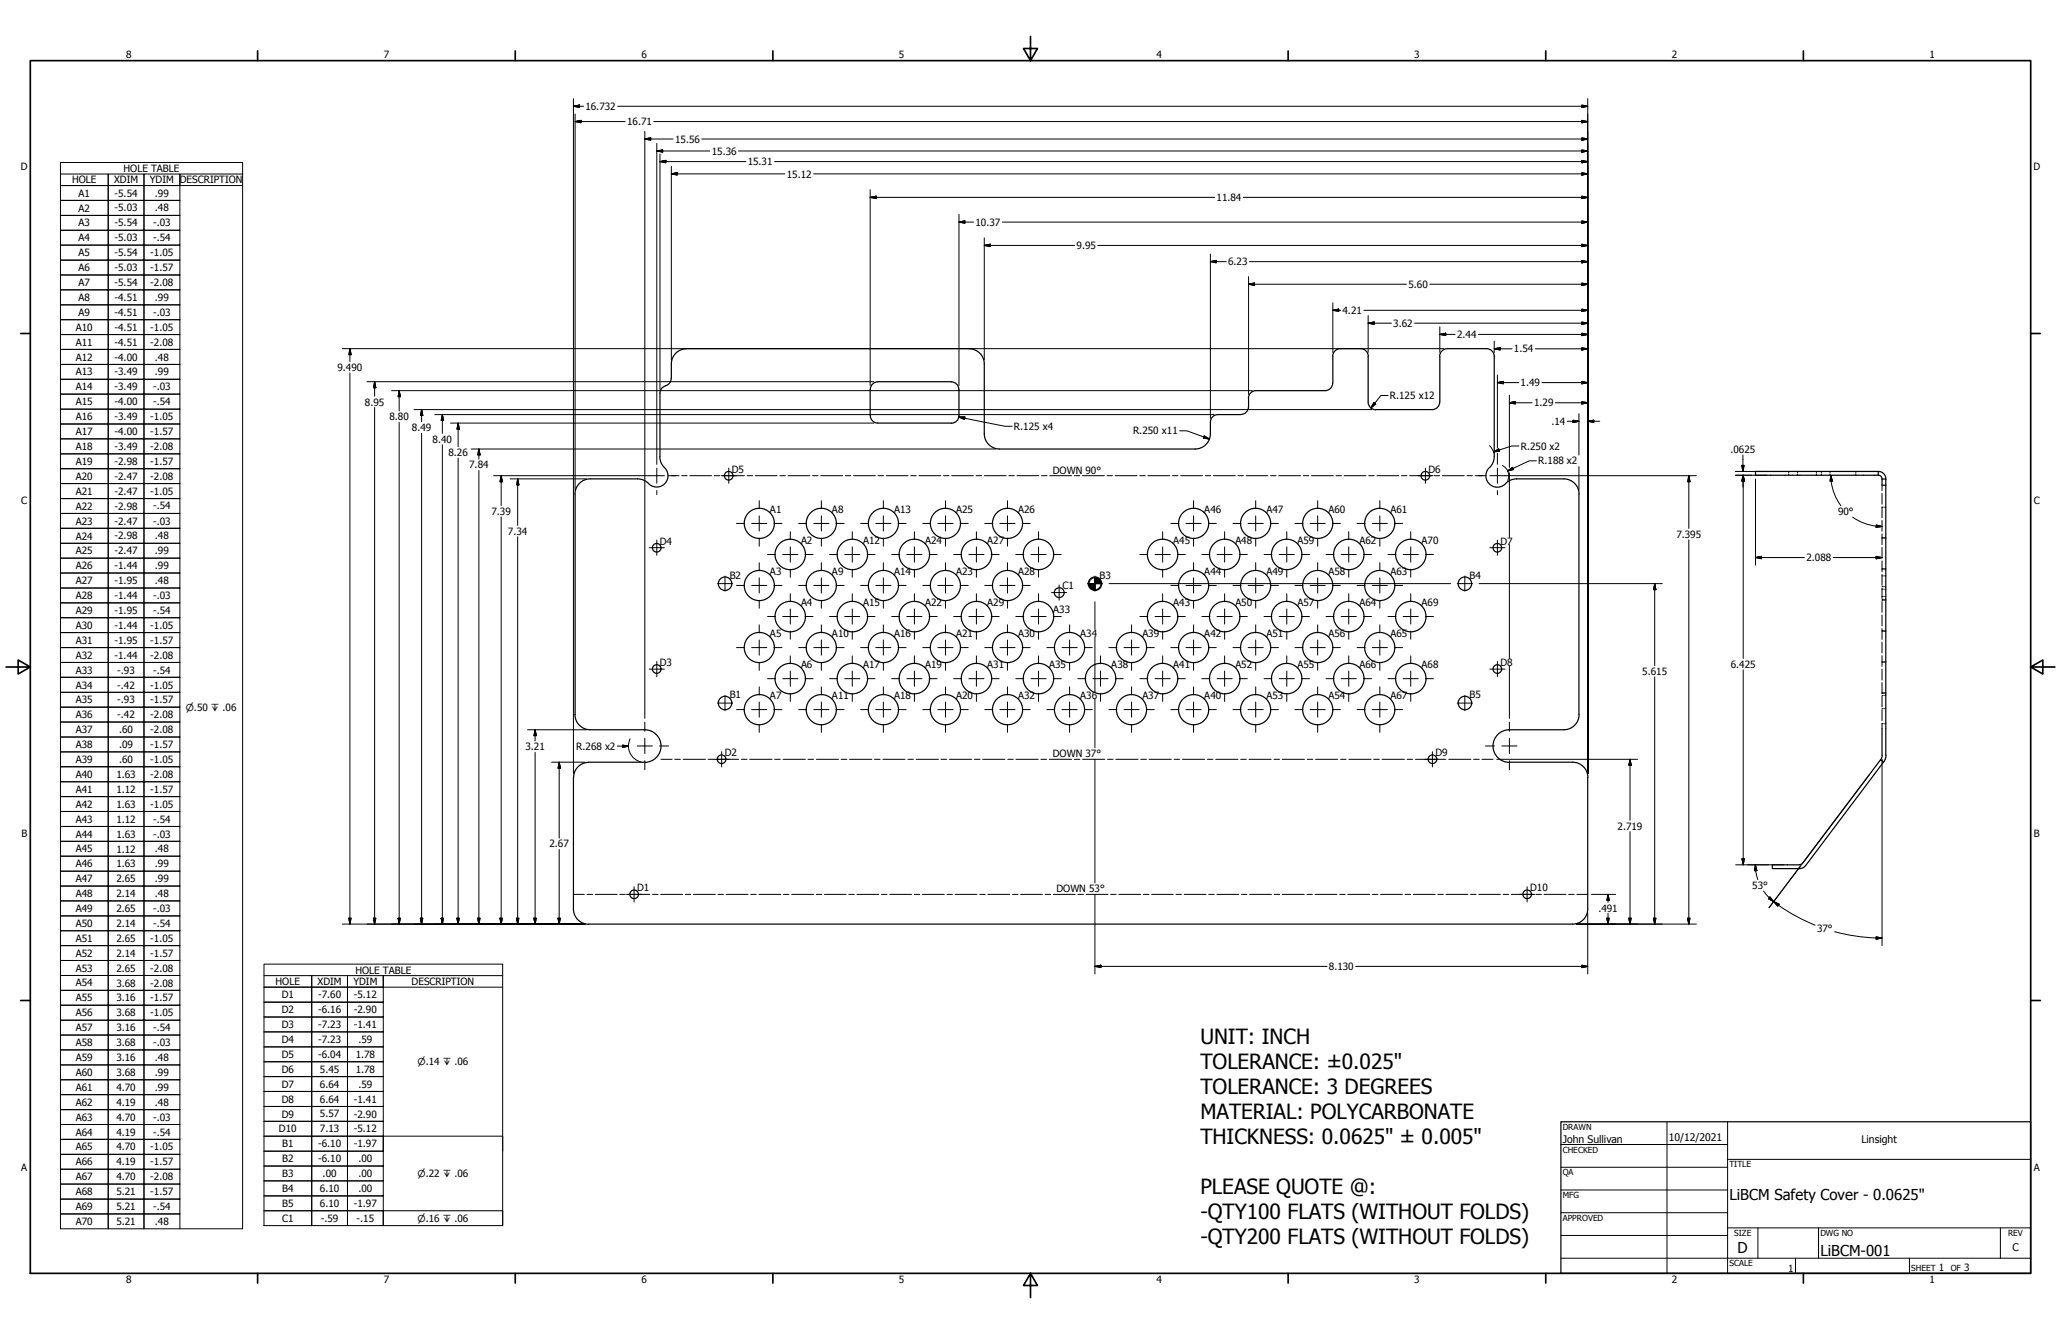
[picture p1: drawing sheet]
<svg xmlns="http://www.w3.org/2000/svg" width="864mm" height="559mm" viewBox="0 0 864 559" stroke-linecap="round" stroke-linejoin="round" font-family="sans-serif">
<defs><g id="words">
<g font-size="8.8">
<text x="503" y="437.5">UNIT: INCH</text>
<text x="503" y="447.9">TOLERANCE: ±0.025&quot;</text>
<text x="503" y="458.4">TOLERANCE: 3 DEGREES</text>
<text x="503" y="468.8">MATERIAL: POLYCARBONATE</text>
<text x="503" y="479.3">THICKNESS: 0.0625&quot; ± 0.005&quot;</text>
<text x="503" y="500.2">PLEASE QUOTE @:</text>
<text x="503" y="510.7">-QTY100 FLATS (WITHOUT FOLDS)</text>
<text x="503" y="521.1">-QTY200 FLATS (WITHOUT FOLDS)</text>
</g>
<g font-size="6.3">
<text x="724.7" y="502.9">LiBCM Safety Cover - 0.0625&quot;</text>
<text x="728.1" y="524.9">D</text>
<text x="762.8" y="526.2">LiBCM-001</text>
</g>
<g font-size="4.4">
<text x="654.8" y="478.6">John Sullivan</text>
<text x="699.3" y="478">10/12/2021</text>
<text x="780" y="479">Linsight</text>
<text x="843.2" y="524.2">C</text>
</g>
<g font-size="4.2">
<text x="52.8" y="24.4">8</text>
<text x="160.8" y="24.4">7</text>
<text x="268.7" y="24.4">6</text>
<text x="376.7" y="24.4">5</text>
<text x="484.6" y="24.4">4</text>
<text x="592.6" y="24.4">3</text>
<text x="700.5" y="24.4">2</text>
<text x="808.5" y="24.4">1</text>
<text x="245.3" y="46">16.732</text>
<text x="262.8" y="52.5">16.71</text>
<text x="282.9" y="59.8">15.56</text>
<text x="298.3" y="64.8">15.36</text>
<text x="8.8" y="71.4">D</text>
<text x="313.3" y="69.2">15.31</text>
<text x="852" y="71.4">D</text>
<text x="30.2" y="76.8">HOLE</text>
<text x="47.8" y="76.8">XDIM</text>
<text x="51.8" y="72">HOLE TABLE</text>
<text x="62.8" y="76.8">YDIM</text>
<text x="75.4" y="76.8">DESCRIPTION</text>
<text x="329.7" y="74.4">15.12</text>
<text x="33" y="82.4">A1</text>
<text x="48" y="82.4">-5.54</text>
<text x="64.9" y="82.4">.99</text>
<text x="33" y="88.6">A2</text>
<text x="48" y="88.6">-5.03</text>
<text x="64.9" y="88.6">.48</text>
<text x="509.8" y="84.2">11.84</text>
<text x="33" y="94.9">A3</text>
<text x="48" y="94.8">-5.54</text>
<text x="64.1" y="94.9">-.03</text>
<text x="408.7" y="94.6">10.37</text>
<text x="33" y="101.1">A4</text>
<text x="48" y="101.1">-5.03</text>
<text x="64.1" y="101.1">-.54</text>
<text x="33" y="107.3">A5</text>
<text x="48" y="107.3">-5.54</text>
<text x="63" y="107.3">-1.05</text>
<text x="451" y="104.3">9.95</text>
<text x="33" y="113.6">A6</text>
<text x="48" y="113.6">-5.03</text>
<text x="63" y="113.5">-1.57</text>
<text x="514.6" y="111.1">6.23</text>
<text x="33" y="119.8">A7</text>
<text x="48" y="119.8">-5.54</text>
<text x="63" y="119.8">-2.08</text>
<text x="590.2" y="120.6">5.60</text>
<text x="33" y="126">A8</text>
<text x="48" y="126">-4.51</text>
<text x="64.9" y="126">.99</text>
<text x="562.5" y="131.5">4.21</text>
<text x="33" y="132.3">A9</text>
<text x="48" y="132.3">-4.51</text>
<text x="64.1" y="132.3">-.03</text>
<text x="583.8" y="136.9">3.62</text>
<text x="31.8" y="138.6">A10</text>
<text x="48" y="138.6">-4.51</text>
<text x="63" y="138.6">-1.05</text>
<text x="610.6" y="141.7">2.44</text>
<text x="31.8" y="144.8">A11</text>
<text x="48" y="144.8">-4.51</text>
<text x="63" y="144.8">-2.08</text>
<text x="634.4" y="147.6">1.54</text>
<text x="31.8" y="151.1">A12</text>
<text x="48" y="151.1">-4.00</text>
<text x="64.9" y="151.1">.48</text>
<text x="141.4" y="155.3">9.490</text>
<text x="31.8" y="157.3">A13</text>
<text x="48" y="157.3">-3.49</text>
<text x="64.9" y="157.3">.99</text>
<text x="637.2" y="161.8">1.49</text>
<text x="31.8" y="163.5">A14</text>
<text x="48" y="163.5">-3.49</text>
<text x="64.1" y="163.5">-.03</text>
<text x="582.4" y="167.2">R.125 x12</text>
<text x="31.8" y="169.7">A15</text>
<text x="48" y="169.8">-4.00</text>
<text x="64.1" y="169.7">-.54</text>
<text x="152.9" y="169.9">8.95</text>
<text x="642.8" y="170.2">1.29</text>
<text x="31.8" y="176">A16</text>
<text x="48" y="176">-3.49</text>
<text x="63" y="176">-1.05</text>
<text x="163.2" y="176.1">8.80</text>
<text x="650" y="178.1">.14</text>
<text x="31.8" y="182.2">A17</text>
<text x="48" y="182.2">-4.00</text>
<text x="63" y="182.2">-1.57</text>
<text x="172.6" y="180.6">8.49</text>
<text x="181.3" y="185.5">8.40</text>
<text x="424.9" y="180.1">R.125 x4</text>
<text x="474.8" y="182">R.250 x11</text>
<text x="31.8" y="188.5">A18</text>
<text x="48" y="188.5">-3.49</text>
<text x="63" y="188.5">-2.08</text>
<text x="187.9" y="191">8.26</text>
<text x="637.3" y="188.3">R.250 x2</text>
<text x="725.1" y="189.7">.0625</text>
<text x="31.8" y="194.8">A19</text>
<text x="48" y="194.8">-2.98</text>
<text x="63" y="194.7">-1.57</text>
<text x="196.6" y="196.2">7.84</text>
<text x="306.6" y="197.9">D5</text>
<text x="598.6" y="197.9">D6</text>
<text x="644.6" y="194.6">R.188 x2</text>
<text x="31.8" y="201">A20</text>
<text x="48" y="201">-2.47</text>
<text x="63" y="201">-2.08</text>
<text x="441.2" y="198.4">DOWN 90°</text>
<text x="31.8" y="207.3">A21</text>
<text x="48" y="207.3">-2.47</text>
<text x="63" y="207.2">-1.05</text>
<text x="8.9" y="211.1">C</text>
<text x="31.8" y="213.5">A22</text>
<text x="48" y="213.5">-2.98</text>
<text x="64.1" y="213.4">-.54</text>
<text x="205.9" y="215.7">7.39</text>
<text x="322.6" y="214.8">A1</text>
<text x="348.6" y="214.7">A8</text>
<text x="374.6" y="214.7">A13</text>
<text x="400.6" y="214.7">A25</text>
<text x="426.7" y="214.7">A26</text>
<text x="504.6" y="214.7">A46</text>
<text x="530.7" y="214.8">A47</text>
<text x="556.6" y="214.7">A60</text>
<text x="582.6" y="214.7">A61</text>
<text x="770.2" y="215.8">90°</text>
<text x="852.2" y="211.1">C</text>
<text x="31.8" y="219.7">A23</text>
<text x="48" y="219.8">-2.47</text>
<text x="64.1" y="219.7">-.03</text>
<text x="31.8" y="226">A24</text>
<text x="48" y="225.9">-2.98</text>
<text x="64.9" y="225.9">.48</text>
<text x="212.9" y="224">7.34</text>
<text x="335.7" y="227.8">A2</text>
<text x="361.6" y="227.8">A12</text>
<text x="387.7" y="227.8">A24</text>
<text x="413.6" y="227.8">A27</text>
<text x="491.6" y="227.7">A45</text>
<text x="517.7" y="227.7">A48</text>
<text x="543.6" y="227.7">A59</text>
<text x="569.7" y="227.7">A62</text>
<text x="595.6" y="227.7">A70</text>
<text x="702.4" y="225.2">7.395</text>
<text x="31.8" y="232.2">A25</text>
<text x="48" y="232.2">-2.47</text>
<text x="64.9" y="232.2">.99</text>
<text x="276.5" y="228.2">D4</text>
<text x="628.7" y="228.2">D7</text>
<text x="31.8" y="238.4">A26</text>
<text x="48" y="238.4">-1.44</text>
<text x="64.9" y="238.4">.99</text>
<text x="756.9" y="235.1">2.088</text>
<text x="31.8" y="244.7">A27</text>
<text x="48" y="244.7">-1.95</text>
<text x="64.9" y="244.7">.48</text>
<text x="305.8" y="242.5">B2</text>
<text x="322.6" y="240.7">A3</text>
<text x="348.6" y="240.7">A9</text>
<text x="374.6" y="240.8">A14</text>
<text x="400.6" y="240.7">A23</text>
<text x="426.7" y="240.7">A28</text>
<text x="460.8" y="242.4">B3</text>
<text x="504.6" y="240.8">A44</text>
<text x="530.7" y="240.7">A49</text>
<text x="556.6" y="240.7">A58</text>
<text x="582.6" y="240.7">A63</text>
<text x="615.8" y="242.5">B4</text>
<text x="31.8" y="251">A28</text>
<text x="48" y="251">-1.44</text>
<text x="64.1" y="251">-.03</text>
<text x="445.3" y="246.8">C1</text>
<text x="31.8" y="257.2">A29</text>
<text x="48" y="257.2">-1.95</text>
<text x="64.1" y="257.2">-.54</text>
<text x="335.7" y="253.7">A4</text>
<text x="361.6" y="253.7">A15</text>
<text x="387.7" y="253.7">A22</text>
<text x="413.6" y="253.7">A29</text>
<text x="441.3" y="256.7">A33</text>
<text x="491.6" y="253.7">A43</text>
<text x="517.7" y="253.7">A50</text>
<text x="543.6" y="253.7">A57</text>
<text x="569.7" y="253.7">A64</text>
<text x="595.6" y="253.7">A69</text>
<text x="31.8" y="263.4">A30</text>
<text x="48" y="263.4">-1.44</text>
<text x="63" y="263.4">-1.05</text>
<text x="31.8" y="269.7">A31</text>
<text x="48" y="269.7">-1.95</text>
<text x="63" y="269.6">-1.57</text>
<text x="322.6" y="266.7">A5</text>
<text x="348.6" y="266.7">A10</text>
<text x="374.6" y="266.7">A16</text>
<text x="400.6" y="266.8">A21</text>
<text x="426.7" y="266.7">A30</text>
<text x="452.6" y="266.7">A34</text>
<text x="478.7" y="266.7">A39</text>
<text x="504.6" y="266.8">A42</text>
<text x="530.7" y="266.7">A51</text>
<text x="556.6" y="266.7">A56</text>
<text x="582.6" y="266.7">A65</text>
<text x="31.8" y="275.9">A32</text>
<text x="48" y="275.9">-1.44</text>
<text x="63" y="275.9">-2.08</text>
<text x="276.5" y="279">D3</text>
<text x="335.7" y="279.7">A6</text>
<text x="361.6" y="279.8">A17</text>
<text x="387.7" y="279.7">A19</text>
<text x="413.6" y="279.7">A31</text>
<text x="439.6" y="279.7">A35</text>
<text x="465.6" y="279.7">A38</text>
<text x="491.6" y="279.8">A41</text>
<text x="517.7" y="279.7">A52</text>
<text x="543.6" y="279.7">A55</text>
<text x="569.7" y="279.7">A66</text>
<text x="595.6" y="279.7">A68</text>
<text x="628.7" y="279">D8</text>
<text x="725.2" y="279.8">6.425</text>
<text x="31.8" y="282.1">A33</text>
<text x="49.1" y="282.1">-.93</text>
<text x="64.1" y="282.1">-.54</text>
<text x="688.1" y="282.7">5.615</text>
<text x="31.8" y="288.4">A34</text>
<text x="49.1" y="288.4">-.42</text>
<text x="63" y="288.4">-1.05</text>
<text x="305.8" y="292.5">B1</text>
<text x="322.6" y="292.8">A7</text>
<text x="348.6" y="292.8">A11</text>
<text x="374.6" y="292.7">A18</text>
<text x="400.6" y="292.7">A20</text>
<text x="426.7" y="292.7">A32</text>
<text x="452.6" y="292.7">A36</text>
<text x="478.7" y="292.7">A37</text>
<text x="504.6" y="292.7">A40</text>
<text x="530.7" y="292.7">A53</text>
<text x="556.6" y="292.7">A54</text>
<text x="582.6" y="292.7">A67</text>
<text x="615.8" y="292.5">B5</text>
<text x="31.8" y="294.6">A35</text>
<text x="49.1" y="294.6">-.93</text>
<text x="63" y="294.6">-1.57</text>
<text x="31.8" y="300.9">A36</text>
<text x="49.1" y="300.9">-.42</text>
<text x="63" y="300.9">-2.08</text>
<text x="31.8" y="307.1">A37</text>
<text x="49.9" y="307.1">.60</text>
<text x="63" y="307.1">-2.08</text>
<text x="31.8" y="313.4">A38</text>
<text x="49.9" y="313.4">.09</text>
<text x="63" y="313.3">-1.57</text>
<text x="220.2" y="314.3">3.21</text>
<text x="241.5" y="314.1">R.268 x2</text>
<text x="303.7" y="316.8">D2</text>
<text x="441.2" y="317.2">DOWN 37°</text>
<text x="601.5" y="316.7">D9</text>
<text x="31.8" y="319.6">A39</text>
<text x="49.9" y="319.6">.60</text>
<text x="63" y="319.6">-1.05</text>
<text x="31.8" y="325.8">A40</text>
<text x="48.8" y="325.9">1.63</text>
<text x="63" y="325.9">-2.08</text>
<text x="31.8" y="332.1">A41</text>
<text x="48.8" y="332.1">1.12</text>
<text x="63" y="332">-1.57</text>
<text x="31.8" y="338.4">A42</text>
<text x="48.8" y="338.3">1.63</text>
<text x="63" y="338.3">-1.05</text>
<text x="31.8" y="344.6">A43</text>
<text x="48.8" y="344.6">1.12</text>
<text x="64.1" y="344.6">-.54</text>
<text x="677.8" y="347.5">2.719</text>
<text x="9" y="350.8">B</text>
<text x="31.8" y="350.8">A44</text>
<text x="48.8" y="350.8">1.63</text>
<text x="64.1" y="350.8">-.03</text>
<text x="852.2" y="350.8">B</text>
<text x="31.8" y="357.1">A45</text>
<text x="48.8" y="357.1">1.12</text>
<text x="64.9" y="357.1">.48</text>
<text x="230.3" y="355">2.67</text>
<text x="31.8" y="363.3">A46</text>
<text x="48.8" y="363.3">1.63</text>
<text x="64.9" y="363.3">.99</text>
<text x="31.8" y="369.6">A47</text>
<text x="48.8" y="369.6">2.65</text>
<text x="64.9" y="369.6">.99</text>
<text x="31.8" y="375.8">A48</text>
<text x="48.8" y="375.9">2.14</text>
<text x="64.9" y="375.8">.48</text>
<text x="267" y="373.4">D1</text>
<text x="442.7" y="373.8">DOWN 53°</text>
<text x="641.2" y="373.3">D10</text>
<text x="734.3" y="372.4">53°</text>
<text x="31.8" y="382">A49</text>
<text x="48.8" y="382">2.65</text>
<text x="64.1" y="382">-.03</text>
<text x="669.7" y="381.8">.491</text>
<text x="31.8" y="388.3">A50</text>
<text x="48.8" y="388.3">2.14</text>
<text x="64.1" y="388.2">-.54</text>
<text x="31.8" y="394.5">A51</text>
<text x="48.8" y="394.5">2.65</text>
<text x="63" y="394.5">-1.05</text>
<text x="761.4" y="390.6">37°</text>
<text x="31.8" y="400.7">A52</text>
<text x="48.8" y="400.8">2.14</text>
<text x="63" y="400.7">-1.57</text>
<text x="31.8" y="407">A53</text>
<text x="48.8" y="407">2.65</text>
<text x="63" y="407">-2.08</text>
<text x="148.9" y="407.8">HOLE TABLE</text>
<text x="556.8" y="406.3">8.130</text>
<text x="31.8" y="413.2">A54</text>
<text x="48.8" y="413.3">3.68</text>
<text x="63" y="413.3">-2.08</text>
<text x="115.5" y="412.6">HOLE</text>
<text x="133.1" y="412.6">XDIM</text>
<text x="148.1" y="412.6">YDIM</text>
<text x="172.5" y="412.6">DESCRIPTION</text>
<text x="31.8" y="419.5">A55</text>
<text x="48.8" y="419.5">3.16</text>
<text x="63" y="419.5">-1.57</text>
<text x="118" y="418.1">D1</text>
<text x="133.3" y="418.1">-7.60</text>
<text x="148.3" y="418.1">-5.12</text>
<text x="31.8" y="425.8">A56</text>
<text x="48.8" y="425.8">3.68</text>
<text x="63" y="425.8">-1.05</text>
<text x="118" y="424.4">D2</text>
<text x="133.3" y="424.4">-6.16</text>
<text x="148.3" y="424.4">-2.90</text>
<text x="31.8" y="431.9">A57</text>
<text x="48.8" y="432">3.16</text>
<text x="64.1" y="431.9">-.54</text>
<text x="118" y="430.7">D3</text>
<text x="133.3" y="430.7">-7.23</text>
<text x="148.3" y="430.7">-1.41</text>
<text x="118" y="436.9">D4</text>
<text x="133.3" y="436.9">-7.23</text>
<text x="150.2" y="436.9">.59</text>
<text x="31.8" y="438.2">A58</text>
<text x="48.8" y="438.2">3.68</text>
<text x="64.1" y="438.2">-.03</text>
<text x="118" y="443.1">D5</text>
<text x="133.3" y="443.2">-6.04</text>
<text x="149" y="443.2">1.78</text>
<text x="31.8" y="444.5">A59</text>
<text x="48.8" y="444.5">3.16</text>
<text x="64.9" y="444.5">.48</text>
<text x="118" y="449.4">D6</text>
<text x="134" y="449.3">5.45</text>
<text x="149" y="449.4">1.78</text>
<text x="31.8" y="450.7">A60</text>
<text x="48.8" y="450.7">3.68</text>
<text x="64.9" y="450.7">.99</text>
<text x="118" y="455.6">D7</text>
<text x="134" y="455.6">6.64</text>
<text x="150.2" y="455.6">.59</text>
<text x="31.8" y="456.9">A61</text>
<text x="48.8" y="456.9">4.70</text>
<text x="64.9" y="456.9">.99</text>
<text x="118" y="461.9">D8</text>
<text x="134" y="461.9">6.64</text>
<text x="148.3" y="461.9">-1.41</text>
<text x="31.8" y="463.2">A62</text>
<text x="48.8" y="463.2">4.19</text>
<text x="64.9" y="463.2">.48</text>
<text x="31.8" y="469.5">A63</text>
<text x="48.8" y="469.5">4.70</text>
<text x="64.1" y="469.5">-.03</text>
<text x="118" y="468.1">D9</text>
<text x="134" y="468.1">5.57</text>
<text x="148.3" y="468.1">-2.90</text>
<text x="31.8" y="475.7">A64</text>
<text x="48.8" y="475.7">4.19</text>
<text x="64.1" y="475.7">-.54</text>
<text x="116.9" y="474.3">D10</text>
<text x="134" y="474.3">7.13</text>
<text x="148.3" y="474.3">-5.12</text>
<text x="31.8" y="481.9">A65</text>
<text x="48.8" y="481.9">4.70</text>
<text x="63" y="481.9">-1.05</text>
<text x="118.2" y="480.6">B1</text>
<text x="133.3" y="480.6">-6.10</text>
<text x="148.3" y="480.6">-1.97</text>
<text x="8.9" y="490.5">A</text>
<text x="31.8" y="488.2">A66</text>
<text x="48.8" y="488.2">4.19</text>
<text x="63" y="488.1">-1.57</text>
<text x="118.2" y="486.9">B2</text>
<text x="133.3" y="486.9">-6.10</text>
<text x="150.2" y="486.9">.00</text>
<text x="852.2" y="490.5">A</text>
<text x="31.8" y="494.4">A67</text>
<text x="48.8" y="494.4">4.70</text>
<text x="63" y="494.4">-2.08</text>
<text x="118.2" y="493.1">B3</text>
<text x="135.2" y="493.1">.00</text>
<text x="150.2" y="493.1">.00</text>
<text x="31.8" y="500.6">A68</text>
<text x="48.8" y="500.6">5.21</text>
<text x="63" y="500.6">-1.57</text>
<text x="118.2" y="499.4">B4</text>
<text x="134" y="499.3">6.10</text>
<text x="150.2" y="499.3">.00</text>
<text x="31.8" y="506.9">A69</text>
<text x="48.8" y="506.9">5.21</text>
<text x="64.1" y="506.9">-.54</text>
<text x="118.2" y="505.5">B5</text>
<text x="134" y="505.6">6.10</text>
<text x="148.3" y="505.6">-1.97</text>
<text x="31.8" y="513.1">A70</text>
<text x="48.8" y="513.1">5.21</text>
<text x="64.9" y="513.1">.48</text>
<text x="118.2" y="511.8">C1</text>
<text x="134.4" y="511.8">-.59</text>
<text x="149.4" y="511.8">-.15</text>
<text x="749.3" y="532.6">1</text>
<text x="812.4" y="532.6">1</text>
<text x="823" y="532.6">3</text>
<text x="52.8" y="537.5">8</text>
<text x="160.8" y="537.5">7</text>
<text x="268.7" y="537.5">6</text>
<text x="376.7" y="537.5">5</text>
<text x="484.6" y="537.5">4</text>
<text x="592.6" y="537.5">3</text>
<text x="700.5" y="537.5">2</text>
<text x="808.5" y="537.5">1</text>
</g>
<g font-size="4">
<text x="77.9" y="297.7">⌀.50 ↧ .06</text>
<text x="175" y="446.2">⌀.14 ↧ .06</text>
<text x="175" y="493">⌀.22 ↧ .06</text>
<text x="175" y="511.7">⌀.16 ↧ .06</text>
</g>
<g font-size="3.5">
<text x="654.8" y="473.2">DRAWN</text>
<text x="654.8" y="482.8">CHECKED</text>
<text x="724.7" y="488.9">TITLE</text>
<text x="654.8" y="492.3">QA</text>
<text x="654.8" y="501.8">MFG</text>
<text x="654.8" y="511.4">APPROVED</text>
<text x="726.7" y="517.7">SIZE</text>
<text x="762.8" y="517.7">DWG NO</text>
<text x="841.4" y="517.7">REV</text>
<text x="724.7" y="530.4">SCALE</text>
<text x="800.9" y="532.6">SHEET</text>
<text x="817.4" y="532.6">OF</text>
</g>
</g></defs>
<!-- layer: Visible (ANSI) -->
<g fill="none" stroke="#000" stroke-width=".51">
<path d="M287.6 146.1a6.3 6.3 0 0 0-6.3 6.3l-.1 6.7-.8 1.6-1.5 .9M287.7 146.1h118.4M367.8 159.9h30.9M367.8 160a3.3 3.3 0 0 0-3.2 3.1l.1 11a3.1 3.1 0 0 0 3.1 3.1h30.9M398.6 160a3.1 3.1 0 0 1 3.2 3.1M406.1 146.1a6.3 6.3 0 0 1 6.3 6.3v29.3a6.4 6.4 0 0 0 6.4 6.4h82a6.4 6.4 0 0 0 6.4-6.4v-4.9a3.1 3.1 0 0 1 3.1-3.1h9.7M561.6 146.1a3.2 3.2 0 0 0-3.2 3.2l.1 11.2a3.3 3.3 0 0 1-3.2 3.1h-28.9M561.7 146.1h8.4M570.1 146.1a3.1 3.1 0 0 1 3.2 3.1v19.2a3.1 3.1 0 0 0 3.2 3.2h23.6a3.3 3.3 0 0 0 3.2-3.2v-19.1a3.2 3.2 0 0 1 3.2-3.2M606.5 146.1h16.4M622.9 146.1a3.2 3.2 0 0 1 3.2 3.2v42l-.4 2.2-1.6 2.4M278.9 161.6l-1.1 .5-.8 .9-.5 1.7v26.6"/>
<path d="M401.8 163.1v11a3.2 3.2 0 0 1-3.2 3.2M523.1 170.5a3.1 3.1 0 0 1-3.1 3.1M523.2 166.8v3.7M526.3 163.6a3.2 3.2 0 0 0-3.2 3.2M276.5 191.3a7.9 7.9 0 0 0 2.8 5.7 4.7 4.7 0 0 1-1.3 6.1 4.7 4.7 0 0 1-6.2-.5M624.1 195.8a4.8 4.8 0 0 0 .2 7.2 4.8 4.8 0 0 0 7.1-.9l1.2-.8 2.1-.7h20.6a6.4 6.4 0 0 1 6.4 6.4l-.1 92.3M735.6 197.5h51.4v1.6h-51.4zM787 199.1a1.52 1.52 0 0 1 1.6 1.6M787 197.5a3 3 0 0 1 3.2 3.2M271.8 202.6l-1.8-1.3-2.1-.7h-20.6a6.4 6.4 0 0 0-6.4 6.4l.1 92.3M788.6 200.7v2.6h1.6M788.6 200.7h1.6"/>
<path d="M790.2 200.7v115.7M240.9 299.3a6.4 6.4 0 0 0 6.4 6.4h22.9a6.8 6.8 0 0 1 6.8 6.8 6.8 6.8 0 0 1-6.8 6.8h-23.6M661.7 299.3a6.4 6.4 0 0 1-6.4 6.4h-22.8M246.7 319.3a6.3 6.3 0 0 0-6.4 6.4M632.4 305.7a6.8 6.8 0 0 0-6.8 6.8 6.8 6.8 0 0 0 6.8 6.8M632.5 319.3h26.4M659 319.3a6.4 6.4 0 0 1 6.4 6.4M788.6 305.2v11.2M788.7 316.3l-.7 2M790.3 316.3l-.3 1.6-.7 1.3M240.3 325.6v55.2a6.4 6.4 0 0 0 6.4 6.4M665.3 325.6v55.2a6.3 6.3 0 0 1-6.3 6.3"/>
<path d="M756.6 362.6l-.7 .7-1.4 .5-11.9 .1v-1.6l11.4-.1 1.3-.6 32.7-43.3 1.2 .9-32.6 43.4M246.6 387.1h412.3"/>
<circle cx="305.3" cy="199.3" r="1.81"/>
<circle cx="597.2" cy="199.3" r="1.81"/>
<circle cx="318.2" cy="219.2" r="6.3"/>
<circle cx="344.1" cy="219.2" r="6.3"/>
<circle cx="370.2" cy="219.2" r="6.3"/>
<circle cx="396.1" cy="219.2" r="6.3"/>
<circle cx="422.2" cy="219.2" r="6.3"/>
<circle cx="500.2" cy="219.2" r="6.3"/>
<circle cx="526.1" cy="219.2" r="6.3"/>
<circle cx="552.2" cy="219.2" r="6.3"/>
<circle cx="578.1" cy="219.2" r="6.3"/>
<circle cx="275.2" cy="229.5" r="1.81"/>
<circle cx="331.1" cy="232.3" r="6.4"/>
<circle cx="357.2" cy="232.3" r="6.4"/>
<circle cx="383.1" cy="232.3" r="6.4"/>
<circle cx="409.2" cy="232.3" r="6.4"/>
<circle cx="435.1" cy="232.3" r="6.4"/>
<circle cx="487.1" cy="232.3" r="6.4"/>
<circle cx="513.2" cy="232.3" r="6.4"/>
<circle cx="539.1" cy="232.3" r="6.4"/>
<circle cx="565.2" cy="232.3" r="6.4"/>
<circle cx="591.2" cy="232.3" r="6.4"/>
<circle cx="627.4" cy="229.5" r="1.81"/>
<circle cx="303.8" cy="244.5" r="2.83"/>
<circle cx="318.2" cy="245.3" r="6.3"/>
<circle cx="331.1" cy="258.3" r="6.4"/>
<circle cx="344.1" cy="245.3" r="6.3"/>
<circle cx="357.2" cy="258.3" r="6.4"/>
<circle cx="370.2" cy="245.3" r="6.3"/>
<circle cx="383.1" cy="258.3" r="6.4"/>
<circle cx="396.1" cy="245.3" r="6.3"/>
<circle cx="409.2" cy="258.3" r="6.4"/>
<circle cx="422.2" cy="245.3" r="6.3"/>
<circle cx="435.1" cy="258.3" r="6.4"/>
<circle cx="443.8" cy="248.3" r="2.06"/>
<circle cx="458.8" cy="244.5" r="2.83"/>
<circle cx="487.1" cy="258.3" r="6.4"/>
<circle cx="500.2" cy="245.3" r="6.3"/>
<circle cx="513.2" cy="258.3" r="6.4"/>
<circle cx="526.1" cy="245.3" r="6.3"/>
<circle cx="539.1" cy="258.3" r="6.4"/>
<circle cx="552.2" cy="245.3" r="6.3"/>
<circle cx="565.2" cy="258.3" r="6.4"/>
<circle cx="578.1" cy="245.3" r="6.3"/>
<circle cx="591.2" cy="258.3" r="6.4"/>
<circle cx="613.8" cy="244.5" r="2.83"/>
<circle cx="318.2" cy="271.2" r="6.3"/>
<circle cx="344.1" cy="271.2" r="6.3"/>
<circle cx="370.2" cy="271.2" r="6.3"/>
<circle cx="396.1" cy="271.2" r="6.3"/>
<circle cx="422.2" cy="271.2" r="6.3"/>
<circle cx="448.2" cy="271.2" r="6.3"/>
<circle cx="474.1" cy="271.2" r="6.3"/>
<circle cx="500.2" cy="271.2" r="6.3"/>
<circle cx="526.1" cy="271.2" r="6.3"/>
<circle cx="552.2" cy="271.2" r="6.3"/>
<circle cx="578.1" cy="271.2" r="6.3"/>
<circle cx="275.2" cy="280.3" r="1.81"/>
<circle cx="303.8" cy="294.5" r="2.83"/>
<circle cx="318.2" cy="297.3" r="6.3"/>
<circle cx="331.1" cy="284.3" r="6.4"/>
<circle cx="344.1" cy="297.3" r="6.3"/>
<circle cx="357.2" cy="284.3" r="6.4"/>
<circle cx="370.2" cy="297.3" r="6.3"/>
<circle cx="383.1" cy="284.3" r="6.4"/>
<circle cx="396.1" cy="297.3" r="6.3"/>
<circle cx="409.2" cy="284.3" r="6.4"/>
<circle cx="422.2" cy="297.3" r="6.3"/>
<circle cx="435.1" cy="284.3" r="6.4"/>
<circle cx="448.2" cy="297.3" r="6.3"/>
<circle cx="461.2" cy="284.3" r="6.4"/>
<circle cx="474.1" cy="297.3" r="6.3"/>
<circle cx="487.1" cy="284.3" r="6.4"/>
<circle cx="500.2" cy="297.3" r="6.3"/>
<circle cx="513.2" cy="284.3" r="6.4"/>
<circle cx="526.1" cy="297.3" r="6.3"/>
<circle cx="539.1" cy="284.3" r="6.4"/>
<circle cx="552.2" cy="297.3" r="6.3"/>
<circle cx="565.2" cy="284.3" r="6.4"/>
<circle cx="578.1" cy="297.3" r="6.3"/>
<circle cx="591.2" cy="284.3" r="6.4"/>
<circle cx="613.8" cy="294.5" r="2.83"/>
<circle cx="627.4" cy="280.3" r="1.81"/>
<circle cx="302.4" cy="318" r="1.81"/>
<circle cx="600.2" cy="318" r="1.81"/>
<circle cx="265.7" cy="374.6" r="1.81"/>
<circle cx="639.9" cy="374.6" r="1.81"/>
</g>
<!-- layer: Bend Centerline (ANSI) -->
<g fill="none" stroke="#000" stroke-width=".42">
<path d="M280 199.3h4.5M285.7 199.3h2.2M289.1 199.3h9.1M299.3 199.3h2.3M302.8 199.3h9.1M313.1 199.3h2.2M316.5 199.3h9.1M326.8 199.3h2.3M330.2 199.3h9.1M340.5 199.3h2.3M343.9 199.3h9.2M354.2 199.3h2.3"/>
<path d="M357.6 199.3h9.2M367.9 199.3h2.3M371.3 199.3h9.2M381.6 199.3h2.3M385.1 199.3h9.1M395.4 199.3h2.2M398.8 199.3h9.1M409 199.3h2.3M412.4 199.3h9.2M422.7 199.3h2.3M426.1 199.3h9.2M436.4 199.3h2.3"/>
<path d="M439.9 199.3h9.1M450.2 199.3h2.2M453.6 199.3h9.1M463.9 199.3h2.3M467.3 199.3h9.1M477.6 199.3h2.3M481 199.3h9.2M491.3 199.3h2.3M494.7 199.3h9.2M505 199.3h2.3M508.4 199.3h9.2M518.7 199.3h2.3"/>
<path d="M522.2 199.3h9M532.4 199.3h2.3M535.8 199.3h9.2M546.1 199.3h2.3M549.5 199.3h9.2M559.8 199.3h2.3M563.2 199.3h9.2M573.5 199.3h2.3M577 199.3h9.1M587.2 199.3h2.3M590.7 199.3h9.1M601 199.3h2.2"/>
<path d="M604.4 199.3h9.1M614.7 199.3h2.3M618.1 199.3h4.6M277 318.1h4.6M282.8 318.1h2.3M286.3 318.1h9.3M296.7 318.1h2.4M300.2 318.1h9.3M310.7 318.1h2.3M314.1 318.1h9.4M324.6 318.1h2.4M328.1 318.1h9.3"/>
<path d="M338.6 318.1h2.3M342.1 318.1h9.2M352.5 318.1h2.3M356 318.1h9.3M366.5 318.1h2.3M370 318.1h9.2M380.4 318.1h2.3M383.9 318.1h9.3M394.3 318.1h2.4M397.8 318.1h9.4M408.3 318.1h2.4M411.8 318.1h9.3"/>
<path d="M422.3 318.1h2.3M425.7 318.1h9.3M436.2 318.1h2.3M439.7 318.1h9.3M450.2 318.1h2.2M453.6 318.1h9.3M464.1 318.1h2.3M467.6 318.1h9.3M478 318.1h2.4M481.5 318.1h9.3M492 318.1h2.3M495.5 318.1h9.3"/>
<path d="M505.9 318.1h2.4M509.4 318.1h9.3M519.9 318.1h2.3M523.4 318.1h9.2M533.8 318.1h2.3M537.3 318.1h9.3M547.8 318.1h2.3M551.2 318.1h9.3M561.7 318.1h2.3M565.2 318.1h9.3M575.6 318.1h2.4M579.1 318.1h9.4"/>
<path d="M589.6 318.1h2.3M593.1 318.1h9.3M603.6 318.1h2.3M607.1 318.1h9.2M617.5 318.1h2.3M621 318.1h4.6M240.3 374.6h4.6M246 374.6h2.3M249.4 374.6h9.2M259.7 374.6h2.3M263.1 374.6h9.2M273.4 374.6h2.3"/>
<path d="M276.9 374.6h9.1M287.1 374.6h2.3M290.6 374.6h9.1M300.9 374.6h2.2M304.3 374.6h9.1M314.6 374.6h2.3M318 374.6h9.2M328.3 374.6h2.3M331.7 374.6h9.2M342 374.6h2.3M345.4 374.6h9.1M355.7 374.6h2.2"/>
<path d="M359.1 374.6h9.1M369.4 374.6h2.3M372.8 374.6h9.2M383.1 374.6h2.3M386.5 374.6h9.2M396.8 374.6h2.3M400.2 374.6h9.2M410.5 374.6h2.3M414 374.6h9.1M424.2 374.6h2.3M427.7 374.6h9.1M438 374.6h2.2"/>
<path d="M441.4 374.6h9.1M451.7 374.6h2.3M455.1 374.6h9.1M465.4 374.6h2.3M468.8 374.6h9.2M479.1 374.6h2.3M482.5 374.6h9.1M492.8 374.6h2.2M496.2 374.6h9.1M506.5 374.6h2.3M509.9 374.6h9.1M520.2 374.6h2.3"/>
<path d="M523.6 374.6h9.2M533.9 374.6h2.3M537.3 374.6h9.2M547.6 374.6h2.3M551.1 374.6h9.1M561.3 374.6h2.3M564.8 374.6h9.1M575.1 374.6h2.2M578.5 374.6h9.1M588.8 374.6h2.3M592.2 374.6h9.1M602.5 374.6h2.3"/>
<path d="M605.9 374.6h9.2M616.2 374.6h2.3M619.6 374.6h9.1M629.9 374.6h2.2M633.3 374.6h9.1M643.6 374.6h2.3M647 374.6h9.1M657.3 374.6h2.3M660.7 374.6h4.6"/>
</g>
<!-- layer: Hidden (ANSI) -->
<g fill="none" stroke="#000" stroke-width=".42">
<path d="M749.5 197.5v.5M749.5 198.5v.6M753.2 197.5v.5M753.2 198.5v.6M761.1 197.5v.5M761.1 198.5v.6M763.2 197.5v.5M763.2 198.5v.6M766.8 197.5v.5M766.8 198.5v.6M777.6 197.5v.5M777.6 198.5v.6"/>
<path d="M788.6 203.3v2.2M788.6 206.6v4.6M788.6 212.3v4.6M788.6 218v4.5M788.6 212.5h.6M789.7 212.5h.5M788.6 223.6v4.6M788.6 229.3v4.6M788.6 234.9v4.6M788.6 225.2h.6M788.6 238.4h.6M788.6 238.2h.6"/>
<path d="M788.6 225.5h.6M789.7 225.2h.5M789.7 238.4h.5M789.7 238.2h.5M789.7 225.5h.5M788.6 240.7v4.5M788.6 246.3v4.5M788.6 252v4.5M788.6 257.6v4.6M788.6 249.9h.6M788.6 245.7h.6M788.6 251.5h.6"/>
<path d="M788.6 251.1h.6M788.6 246.8h.6M788.6 241.2h.6M789.7 249.9h.5M789.7 245.7h.5M789.7 251.5h.5M789.7 251.1h.5M789.7 246.8h.5M789.7 241.2h.5M788.6 263.3v4.5M788.6 269v4.5M788.6 274.6v4.5"/>
<path d="M788.6 277.4h.6M788.6 264.2h.6M788.6 277.2h.6M788.6 264.5h.6M789.7 277.4h.5M789.7 264.2h.5M789.7 277.2h.5M789.7 264.5h.5M788.6 280.3v4.6M788.6 285.9v4.6l.6-.1M788.6 291.7v4.5M788.6 297.3v4.5"/>
<path d="M788.6 290.1h.6M788.6 296.9h.6M788.6 291.3h.6M789.7 290.1h.5M789.7 290.4h.5M789.7 296.9h.5M789.7 291.3h.5M788.6 303v2.2M788.6 303.1h.6M789.7 303.1h.5"/>
</g>
<!-- layer: Border (ANSI) -->
<g fill="none" stroke="#000" stroke-width=".7">
<path d="M431.8 15.2v10.2l-2.9-5.1h5.8l-2.9 5.1M12.7 25.4h838.2v508h-838.2zM107.9 21.3v4.1M215.9 21.3v4.1M323.8 21.3v4.1M539.8 21.3v4.1M647.7 21.3v4.1M755.6 21.3v4.1M8.6 139.7h4.1M850.9 139.7h4.1M2.5 279.4h10.2l-5.1-2.9v5.8l5.1-2.9M850.9 279.4l5.1 2.9v-5.8l-5.1 2.9h10.2"/>
<path d="M8.6 419.1h4.1M850.9 419.1h4.1M107.9 533.4v4.1M215.9 533.4v4.1M323.8 533.4v4.1M431.8 533.4l2.9 5.1h-5.8l2.9-5.1v10.2M539.8 533.4v4.1M647.7 533.4v4.1M755.6 533.4v4.1"/>
</g>
<!-- layer: Title (ANSI) -->
<g fill="none" stroke="#000" stroke-width=".42">
<path d="M654 479.4h69.9M698.5 469.9v63.5M723.9 469.9v63.5M654 488.9h69.9M654 498.5h69.9M723.9 485.6h127M654 508h69.9M654 517.5h69.9M723.9 514.3h127M736.6 514.3v12.7M762 514.3v12.7M838.2 514.3v12.7"/>
<path d="M654 527h196.9M752.3 527v6.4M800.1 527v6.4"/>
</g>
<path d="M654 469.9h196.9v63.5h-196.9z" fill="none" stroke="#000" stroke-width=".51"/>
<!-- layer: Center Mark (ANSI) -->
<g fill="none" stroke="#000" stroke-width=".42">
<path d="M275.2 196.1v3.2h-3.2M278.4 199.3h-3.2v3.1M281.4 199.3h1.7M302.2 199.3h6.3M305.4 196.1v6.3M594.1 199.3h6.4M597.3 196.1v6.3M619.5 199.3h1.7M624.3 199.3h6.3M627.4 196.1v6.3M275.2 205.5v1.7M308.6 219.3h3.4"/>
<path d="M315 219.3h6.3M318.1 209.7v3.4M318.1 216.1v6.3M324.3 219.3h3.4M334.6 219.3h3.4M341 219.3h6.3M344.2 209.7v3.4M344.2 216.1v6.3M350.3 219.3h3.4M360.6 219.3h3.4M367 219.3h6.3M370.1 209.7v3.4"/>
<path d="M370.1 216.1v6.3M376.3 219.3h3.4M386.7 219.3h3.3M393 219.3h6.4M396.2 209.7v3.4M396.2 216.1v6.3M402.3 219.3h3.4M412.6 219.3h3.4M419 219.3h6.3M422.1 209.7v3.4M422.1 216.1v6.3M428.3 219.3h3.4"/>
<path d="M490.6 219.3h3.4M497 219.3h6.3M500.1 209.7v3.4M500.1 216.1v6.3M506.3 219.3h3.4M516.6 219.3h3.4M523 219.3h6.3M526.2 209.7v3.4M526.2 216.1v6.3M532.3 219.3h3.4M542.6 219.3h3.4M549 219.3h6.3"/>
<path d="M552.1 209.7v3.4M552.1 216.1v6.3M558.4 219.3h3.3M568.6 219.3h3.4M575 219.3h6.3M578.2 209.7v3.4M578.2 216.1v6.3M584.3 219.3h3.4M627.4 205.5v1.7M272 229.4h6.4M275.2 226.3v6.3M318.1 225.4v3.4"/>
<path d="M318.1 235.7v3.4M321.6 232.3h3.4M328 232.3h6.3M331.2 222.8v3.3M331.2 229.1v6.4M331.2 238.4v3.4M337.3 232.3h3.4M344.2 225.4v3.4M344.2 235.7v3.4M347.6 232.3h3.4M353.9 232.3h6.4M357.1 222.8v3.3"/>
<path d="M357.1 229.1v6.4M357.1 238.4v3.4M363.3 232.3h3.3M370.1 225.4v3.4M370.1 235.7v3.4M373.6 232.3h3.4M380 232.3h6.3M383.2 222.8v3.3M383.2 229.1v6.4M383.2 238.4v3.4M389.3 232.3h3.4M396.2 225.4v3.4"/>
<path d="M396.2 235.7v3.4M399.6 232.3h3.4M406 232.3h6.3M409.1 222.8v3.3M409.1 229.1v6.4M409.1 238.4v3.4M415.4 232.3h3.3M422.1 225.4v3.4M422.1 235.7v3.4M425.6 232.3h3.4M432 232.3h6.3M435.2 222.8v3.3"/>
<path d="M435.2 229.1v6.4M435.2 238.4v3.4M441.3 232.3h3.4M477.6 232.3h3.3M484 232.3h6.3M487.2 222.8v3.3M487.2 229.1v6.4M487.2 238.4v3.4M493.3 232.3h3.4M500.1 225.4v3.4M500.1 235.7v3.4M503.6 232.3h3.4"/>
<path d="M510 232.3h6.3M513.1 222.8v3.3M513.1 229.1v6.4M513.1 238.4v3.4M519.3 232.3h3.4M526.2 225.4v3.4M526.2 235.7v3.4M529.7 232.3h3.3M536 232.3h6.4M539.2 222.8v3.3M539.2 229.1v6.4M539.2 238.4v3.4"/>
<path d="M545.3 232.3h3.4M552.1 225.4v3.4M552.1 235.7v3.4M555.6 232.3h3.4M562 232.3h6.3M565.1 222.8v3.3M565.1 229.1v6.4M565.1 238.4v3.4M571.3 232.3h3.4M578.2 225.4v3.4M578.2 235.7v3.4M581.6 232.3h3.4"/>
<path d="M587.9 232.3h6.4M591.1 222.8v3.3M591.1 229.1v6.4M591.1 238.4v3.4M597.3 232.3h3.3M624.3 229.4h6.3M627.4 226.3v6.3M300.6 244.5h6.4M303.8 241.3v6.3M308.6 245.2h3.4M315 245.2h6.3M318.1 242.1v6.3"/>
<path d="M318.1 251.5v3.3M321.6 258.3h3.4M324.3 245.2h3.4M328 258.3h6.3M331.2 248.7v3.4M331.2 255.1v6.3M334.6 245.2h3.4M337.3 258.3h3.4M341 245.2h6.3M344.2 242.1v6.3M344.2 251.5v3.3M347.6 258.3h3.4"/>
<path d="M350.3 245.2h3.4M353.9 258.3h6.4M357.1 248.7v3.4M357.1 255.1v6.3M360.6 245.2h3.4M363.3 258.3h3.3M367 245.2h6.3M370.1 242.1v6.3M370.1 251.5v3.3M373.6 258.3h3.4M376.3 245.2h3.4M380 258.3h6.3"/>
<path d="M383.2 248.7v3.4M383.2 255.1v6.3M386.7 245.2h3.3M389.3 258.3h3.4M393 245.2h6.4M396.2 242.1v6.3M396.2 251.5v3.3M399.6 258.3h3.4M402.3 245.2h3.4M406 258.3h6.3M409.1 248.7v3.4M409.1 255.1v6.3"/>
<path d="M412.6 245.2h3.4M415.4 258.3h3.3M419 245.2h6.3M422.1 242.1v6.3M422.1 251.5v3.3M425.6 258.3h3.4M428.3 245.2h3.4M432 258.3h6.3M435.2 248.7v3.4M435.2 255.1v6.3M440.6 248.2h6.4M441.3 258.3h3.4"/>
<path d="M443.8 245v6.4M455.6 244.5h6.4M458.8 241.3v6.3M477.6 258.3h3.3M484 258.3h6.3M487.2 248.7v3.4M487.2 255.1v6.3M490.6 245.2h3.4M493.3 258.3h3.4M497 245.2h6.3M500.1 242.1v6.3M500.1 251.5v3.3"/>
<path d="M503.6 258.3h3.4M506.3 245.2h3.4M510 258.3h6.3M513.1 248.7v3.4M513.1 255.1v6.3M516.6 245.2h3.4M519.3 258.3h3.4M523 245.2h6.3M526.2 242.1v6.3M526.2 251.5v3.3M529.7 258.3h3.3M532.3 245.2h3.4"/>
<path d="M536 258.3h6.4M539.2 248.7v3.4M539.2 255.1v6.3M542.6 245.2h3.4M545.3 258.3h3.4M549 245.2h6.3M552.1 242.1v6.3M552.1 251.5v3.3M555.6 258.3h3.4M558.4 245.2h3.3M562 258.3h6.3M565.1 248.7v3.4"/>
<path d="M565.1 255.1v6.3M568.6 245.2h3.4M571.3 258.3h3.4M575 245.2h6.3M578.2 242.1v6.3M578.2 251.5v3.3M581.6 258.3h3.4M584.3 245.2h3.4M587.9 258.3h6.4M591.1 248.7v3.4M591.1 255.1v6.3M597.3 258.3h3.3"/>
<path d="M610.6 244.5h6.4M613.8 241.3v6.3M275.2 277.1v6.4M308.6 271.3h3.4M315 271.3h6.3M318.1 261.7v3.4M318.1 268.1v6.3M318.1 277.4v3.4M324.3 271.3h3.4M331.2 264.4v3.4M331.2 274.8v3.3M334.6 271.3h3.4"/>
<path d="M341 271.3h6.3M344.2 261.7v3.4M344.2 268.1v6.3M344.2 277.4v3.4M350.3 271.3h3.4M357.1 264.4v3.4M357.1 274.8v3.3M360.6 271.3h3.4M367 271.3h6.3M370.1 261.7v3.4M370.1 268.1v6.3M370.1 277.4v3.4"/>
<path d="M376.3 271.3h3.4M383.2 264.4v3.4M383.2 274.8v3.3M386.7 271.3h3.3M393 271.3h6.4M396.2 261.7v3.4M396.2 268.1v6.3M396.2 277.4v3.4M402.3 271.3h3.4M409.1 264.4v3.4M409.1 274.8v3.3M412.6 271.3h3.4"/>
<path d="M419 271.3h6.3M422.1 261.7v3.4M422.1 268.1v6.3M422.1 277.4v3.4M428.3 271.3h3.4M435.2 264.4v3.4M435.2 274.8v3.3M438.7 271.3h3.3M445 271.3h6.4M448.2 261.7v3.4M448.2 268.1v6.3M448.2 277.4v3.4"/>
<path d="M454.3 271.3h3.4M461.1 274.8v3.3M464.6 271.3h3.4M471 271.3h6.3M474.2 261.7v3.4M474.2 268.1v6.3M474.2 277.4v3.4M480.3 271.3h3.4M487.2 264.4v3.4M487.2 274.8v3.3M490.6 271.3h3.4M497 271.3h6.3"/>
<path d="M500.1 261.7v3.4M500.1 268.1v6.3M500.1 277.4v3.4M506.3 271.3h3.4M513.1 264.4v3.4M513.1 274.8v3.3M516.6 271.3h3.4M523 271.3h6.3M526.2 261.7v3.4M526.2 268.1v6.3M526.2 277.4v3.4M532.3 271.3h3.4"/>
<path d="M539.2 264.4v3.4M539.2 274.8v3.3M542.6 271.3h3.4M549 271.3h6.3M552.1 261.7v3.4M552.1 268.1v6.3M552.1 277.4v3.4M558.4 271.3h3.3M565.1 264.4v3.4M565.1 274.8v3.3M568.6 271.3h3.4M575 271.3h6.3"/>
<path d="M578.2 261.7v3.4M578.2 268.1v6.3M578.2 277.4v3.4M584.3 271.3h3.4M591.1 264.4v3.4M591.1 274.8v3.3M627.4 277.1v6.4M272 280.3h6.4M300.6 294.5h6.4M303.8 291.3v6.4M308.6 297.2h3.4M315 297.2h6.3"/>
<path d="M318.1 287.7v3.4M318.1 294.1v6.3M321.6 284.3h3.4M324.3 297.2h3.4M328 284.3h6.3M331.2 281.1v6.4M331.2 290.4v3.4M334.6 297.2h3.4M337.3 284.3h3.4M341 297.2h6.3M344.2 287.7v3.4M344.2 294.1v6.3"/>
<path d="M347.6 284.3h3.4M350.3 297.2h3.4M353.9 284.3h6.4M357.1 281.1v6.4M357.1 290.4v3.4M360.6 297.2h3.4M363.3 284.3h3.3M367 297.2h6.3M370.1 287.7v3.4M370.1 294.1v6.3M373.6 284.3h3.4M376.3 297.2h3.4"/>
<path d="M380 284.3h6.3M383.2 281.1v6.4M383.2 290.4v3.4M386.7 297.2h3.3M389.3 284.3h3.4M393 297.2h6.4M396.2 287.7v3.4M396.2 294.1v6.3M399.6 284.3h3.4M402.3 297.2h3.4M406 284.3h6.3M409.1 281.1v6.4"/>
<path d="M409.1 290.4v3.4M412.6 297.2h3.4M415.4 284.3h3.3M419 297.2h6.3M422.1 287.7v3.4M422.1 294.1v6.3M425.6 284.3h3.4M428.3 297.2h3.4M432 284.3h6.3M435.2 281.1v6.4M435.2 290.4v3.4M438.7 297.2h3.3"/>
<path d="M441.3 284.3h3.4M445 297.2h6.4M448.2 287.7v3.4M448.2 294.1v6.3M451.6 284.3h3.4M454.3 297.2h3.4M458 284.3h6.3M461.1 281.1v6.4M461.1 290.4v3.4M464.6 297.2h3.4M467.3 284.3h3.4M471 297.2h6.3"/>
<path d="M474.2 287.7v3.4M474.2 294.1v6.3M477.6 284.3h3.3M480.3 297.2h3.4M484 284.3h6.3M487.2 281.1v6.4M487.2 290.4v3.4M490.6 297.2h3.4M493.3 284.3h3.4M497 297.2h6.3M500.1 287.7v3.4M500.1 294.1v6.3"/>
<path d="M503.6 284.3h3.4M506.3 297.2h3.4M510 284.3h6.3M513.1 281.1v6.4M513.1 290.4v3.4M516.6 297.2h3.4M519.3 284.3h3.4M523 297.2h6.3M526.2 287.7v3.4M526.2 294.1v6.3M529.7 284.3h3.3M532.3 297.2h3.4"/>
<path d="M536 284.3h6.4M539.2 281.1v6.4M539.2 290.4v3.4M542.6 297.2h3.4M545.3 284.3h3.4M549 297.2h6.3M552.1 287.7v3.4M552.1 294.1v6.3M555.6 284.3h3.4M558.4 297.2h3.3M562 284.3h6.3M565.1 281.1v6.4"/>
<path d="M565.1 290.4v3.4M568.6 297.2h3.4M571.3 284.3h3.4M575 297.2h6.3M578.2 287.7v3.4M578.2 294.1v6.3M581.6 284.3h3.4M584.3 297.2h3.4M587.9 284.3h6.4M591.1 281.1v6.4M591.1 290.4v3.4M597.3 284.3h3.3"/>
<path d="M610.6 294.5h6.4M613.8 291.3v6.4M624.3 280.3h6.3M270.2 309.3v3.2h-3.2M270.2 302.5v3.8M270.2 318.6v3.9M273.4 312.5h-3.2v3.2M276.4 312.5h3.8M299.2 318.1h6.4M302.4 314.9v6.3M318.1 303.5v3.3M344.2 303.5v3.3"/>
<path d="M370.1 303.5v3.3M396.2 303.5v3.3M422.1 303.5v3.3M448.2 303.5v3.3M474.2 303.5v3.3M500.1 303.5v3.3M526.2 303.5v3.3M552.1 303.5v3.3M578.2 303.5v3.3M597 318.1h6.4M600.2 314.9v6.3M622.4 312.5h3.8"/>
<path d="M629.3 312.5h6.3M632.5 302.5v3.8M632.5 309.3v6.4M632.5 318.6v3.9M262.5 374.6h6.4M265.7 371.5v6.3M636.7 374.6h6.4M639.9 371.5v6.3"/>
</g>
<!-- layer: Dimension (ANSI) -->
<g fill="none" stroke="#000" stroke-width=".42">
<path d="M240.3 44.5l2.5-.5v1zM240.3 44.5h4.2M240.3 41.3v282.7M241 50.9l2.5-.5v1zM241 50.9h20.9M241 47.8v157.6M258.8 44.5h406.5M270.2 58.2l2.5-.5v1zM270.2 58.2h11.9M270.2 55.1v245.8M273.9 50.9h391.4M294.1 58.2h371.2"/>
<path d="M662.8 57.7l2.5 .5-2.5 .5zM662.8 50.4l2.5 .5-2.5 .5zM662.8 44l2.5 .5-2.5 .5zM665.3 41.3v282.7M275.2 63.2l2.5-.4v1zM275.2 63.2h22.2M275.2 60.1v134.4M276.5 67.7l2.5-.5v1zM276.5 67.7h36M276.5 64.5v98.6M281.3 72.8l2.5-.5v1zM281.3 72.8h47.6"/>
<path d="M281.3 69.7v81.1M309.4 63.2h355.9M324.5 67.7h340.8M340.9 72.8h324.4M364.6 79.5v82M662.8 62.8l2.5 .4-2.5 .6zM662.8 67.2l2.5 .5-2.5 .5zM662.8 72.3l2.5 .5-2.5 .5zM364.6 82.7l2.6-.5v1zM364.6 82.7h144.4M401.8 93l2.5-.5v1zM401.8 93h6.1"/>
<path d="M401.8 89.9v71.6M412.4 99.6v51.2M420 93h245.3M521 82.7h144.3M662.8 92.5l2.5 .5-2.5 .5zM662.8 82.2l2.5 .5-2.5 .5zM412.4 102.8l2.6-.5v1zM412.4 102.8h37.9M460 102.8h205.3M507.2 109.6l2.5-.5v1zM507.2 109.6h6.6M507.2 106.4v68.9"/>
<path d="M523.2 119.1l2.5-.5v1zM523.2 119.1h66.1M523.2 115.9v49.3M523.6 109.6h141.7M599.1 119.1h66.2M662.8 109.1l2.5 .5-2.5 .5zM662.8 102.3l2.5 .5-2.5 .5zM662.8 118.6l2.5 .5-2.5 .5zM558.5 130l2.5-.5v.9zM558.5 130h3.3M558.5 126.8v20.8M571.5 130h93.8"/>
<path d="M573.3 135.4l2.5-.5v1zM573.3 135.4h9.8M573.3 132.2v15.4M592.8 135.4h72.5M603.3 136.9v10.7M662.8 139.6l2.5 .5-2.5 .5zM662.8 134.9l2.5 .5-2.5 .5zM662.8 129.5l2.5 .5-2.5 .4zM143.4 146.1h461.5M146.6 146.1l.5 2.5h-.9zM146.6 146.1v5.3M146.6 156.2v230.9"/>
<path d="M153.8 159.9h212.4M157 159.9l.5 2.5h-1zM157 159.9v6M603.3 140.1l2.5-.5v1zM603.3 140.1h6.4M619.5 140.1h45.8M626.1 146.1l2.5-.4v.9zM626.1 146.1h7.5M626.1 142.9v4.7M627.4 157.1v30.6M643.3 146.1h22M662.8 159.8l2.5 .5-2.5 .5z"/>
<path d="M662.8 145.7l2.5 .4-2.5 .5zM157 170.7v216.4M164.1 163.6h360.7M167.3 163.6l.5 2.6h-1zM167.3 163.6v8.5M167.3 177v210.1M173.5 171.6h401.4M176.7 171.6l.5 2.5h-1.1zM176.7 171.6v5.1M182.2 173.7h326.6M185.4 173.7l.5 2.4h-1.1zM185.4 173.7v7.8"/>
<path d="M188.8 177.2h177.4M192 177.2l.5 2.6h-1zM192 177.2v9.9M401.8 174.7h2.5l-.2 1zM401.8 174.7l19.3 3.9h3M575.7 168.7l.8 .5-2 1.7zM581.7 165.7h-3.1l-4.1 5.2M627.4 160.3l2.5-.5v1zM627.4 160.3h9M632.5 168.7l2.4-.5v1zM632.5 168.7h9.5M632.5 165.5v30.3"/>
<path d="M646.1 160.3h19.2M651.7 168.7h13.6M656.7 176.5h4.9M659.1 176l2.5 .5-2.5 .5zM661.6 173.3v17.3M662.8 168.2l2.5 .5-2.5 .5zM665.3 176.5l2.5-.5v1zM665.3 176.5h5M176.7 181.5v205.6M185.4 186.3v200.8M192 191.9v195.2M197.5 188.1h219.7"/>
<path d="M200.7 188.1l.5 2.5h-1zM200.7 188.1v4.2M200.7 197.1v190M206.8 199.3h65.2M210 199.3l.5 2.5h-1zM210 199.3v12.5M494.3 180.5h3l9.5 3.4M504.6 182.6l2.2 1.3-2.5-.4zM624.1 186.7l1.1 1.4 .7 1.6M625.8 189.3l2.2-1.2 .3 .9zM627.4 189.9v4.6M629.6 195a4.8 4.8 0 0 1 2.2 6.3"/>
<path d="M630.6 199.3h80.2M631.8 197.3l2-1.5 .4 .9zM632.5 198.1v27M636.5 186.8h-3l-7.7 2.5M643.8 193h-3l-9 4.3M661.6 195.5v9.9M707.6 199.3l.6 2.5h-1.1zM707.6 199.3v22.1M727.1 199.1h13.2M727.1 197.5h13.2M729.9 194.9h.9l-.5 2.6zM730.3 199.1l.5 2.4h-.9z"/>
<path d="M730.3 190.6v6.9M730.3 199.1v4.9M730.4 199.1l.5 2.4h-1zM730.4 199.1v76.7M767.1 199.1l.7 2.4h-1zM767.1 199.1a21.5 21.5 0 0 0 4.3 12.7M210 216.5v170.6M213.7 200.6h32M216.9 200.6l.5 2.5h-.9zM216.9 200.6v19.5M735.6 200.7v36M776.3 216.6a21.5 21.5 0 0 0 9.8 3.8"/>
<path d="M786.2 219.9l2.4 .6-2.5 .4zM216.9 224.9v162.2M632.5 228.2v47.6M707.6 226.1v161M735.6 233.6l2.5-.6v1.1zM735.6 233.6h20.5M768.2 233.6h20.4M786.1 233l2.5 .6-2.5 .5zM786.1 220.4l2.5 .1M458.8 252.1v11.5M464.8 244.5h35.3M500.3 244.5h25.7"/>
<path d="M526.2 244.5h25.9M552.3 244.5h25.7M578.2 244.5h29.6M619.8 244.5h76.7M693.4 244.5l.5 2.5h-1.1zM693.4 244.5v34.3M458.8 266.8v17.4M632.5 279v21.9M458.8 284.4v5.2M458.8 292.8v20.4M693.4 283.6v103.5M730.4 280.6v81.7"/>
<path d="M221 305.7h24.7M224.2 305.7l.5 2.5h-1zM224.2 305.7v4.7M224.2 315.2v71.9M231.1 319.3h13.9M234.3 319.3l.5 2.5h-1zM234.3 319.3v31.8M258.7 312.5h4.7M260.9 312.1l2.5 .4-2.5 .6zM264 309.5a6.8 6.8 0 0 0 4.6 9.7M458.8 318.1v51.8M627.2 318.1h5.1"/>
<path d="M632.5 318.1h53.7M683 318.1l.5 2.4h-1zM683 318.1v25.5M788.6 317.9v78.2M783.2 324.6l-42 55.6M234.3 355.9v31.2M683 348.4v38.7M729.9 359.7h1l-.5 2.6zM458.8 374.6v33.4M666.9 374.6h10.1M673.8 374.6l.5 2.5h-1zM673.8 374.6v3.4"/>
<path d="M727.3 362.3h20.1M735.5 362.3l.7 2.4h-1.1zM735.5 362.3l.3 3.1 .8 3.1M739 373.2a22.9 22.9 0 0 0 6.2 6M741.6 375.7l1.6 2-2.2-1.3zM743.2 377.7l2.3 1.1-.6 .8zM745.2 379.2l6.9 4.3 8.5 4M143.4 387.1h101.6M146.2 384.6h.9l-.5 2.5zM156.5 384.6h1l-.5 2.5zM166.8 384.6h1l-.5 2.5zM176.1 384.6h1.1l-.5 2.5z"/>
<path d="M184.8 384.6h1.1l-.5 2.5zM191.5 384.6h1l-.5 2.5zM200.2 384.6h1l-.5 2.5zM209.5 384.6h1l-.5 2.5zM216.5 384.6h.9l-.5 2.5zM223.7 384.6h1l-.5 2.5zM233.8 384.6h1l-.5 2.5zM660.5 387.1h50.3M665.3 382.3v25.7M673.3 384.6h1l-.5 2.5zM673.8 382.7v4.4M682.5 384.6h1l-.5 2.5z"/>
<path d="M692.8 384.6h1.1l-.5 2.5zM707.1 384.6h1.1l-.6 2.5zM768.7 390.3l9.3 1.9 8.1 .7M786.1 392.4l2.5 .5-2.5 .5zM786.1 392.9h2.5M458.8 404.8l2.5-.5v1zM458.8 404.8h97.3M568.1 404.8h97.2M662.8 404.3l2.5 .5-2.5 .5z"/>
<circle cx="458.8" cy="244.5" r="2.51"/>
</g>
<g fill="#000" stroke="#000" stroke-width=".42">
<path d="M240.3 44.5l2.5-.5zM240.3 44.5l2.5-.5v1zM241 50.9l2.5-.5zM241 50.9l2.5-.5v1zM270.2 58.2l2.5-.5zM270.2 58.2l2.5-.5v1zM662.8 58.7l2.5-.5zM662.8 57.7l2.5 .5-2.5 .5zM662.8 51.4l2.5-.5zM662.8 50.4l2.5 .5-2.5 .5zM662.8 45l2.5-.5zM662.8 44l2.5 .5-2.5 .5z"/>
<path d="M275.2 63.2l2.5-.4zM275.2 63.2l2.5-.4v1zM276.5 67.7l2.5-.5zM276.5 67.7l2.5-.5v1zM281.3 72.8l2.5-.5zM281.3 72.8l2.5-.5v1zM662.8 63.8l2.5-.6zM662.8 62.8l2.5 .4-2.5 .6zM662.8 68.2l2.5-.5zM662.8 67.2l2.5 .5-2.5 .5zM662.8 73.3l2.5-.5zM662.8 72.3l2.5 .5-2.5 .5z"/>
<path d="M364.6 82.7l2.6-.5zM364.6 82.7l2.6-.5v1zM401.8 93l2.5-.5zM401.8 93l2.5-.5v1zM662.8 93.5l2.5-.5zM662.8 92.5l2.5 .5-2.5 .5zM662.8 83.2l2.5-.5zM662.8 82.2l2.5 .5-2.5 .5zM412.4 102.8l2.6-.5zM412.4 102.8l2.6-.5v1zM507.2 109.6l2.5-.5zM507.2 109.6l2.5-.5v1z"/>
<path d="M523.2 119.1l2.5-.5zM523.2 119.1l2.5-.5v1zM662.8 110.1l2.5-.5zM662.8 109.1l2.5 .5-2.5 .5zM662.8 103.3l2.5-.5zM662.8 102.3l2.5 .5-2.5 .5zM662.8 119.6l2.5-.5zM662.8 118.6l2.5 .5-2.5 .5zM558.5 130l2.5-.5zM558.5 130l2.5-.5v.9zM573.3 135.4l2.5-.5zM573.3 135.4l2.5-.5v1z"/>
<path d="M603.3 140.1l2.5-.5zM603.3 140.1l2.5-.5v1zM662.8 135.9l2.5-.5zM662.8 134.9l2.5 .5-2.5 .5zM662.8 130.4l2.5-.4zM662.8 129.5l2.5 .5-2.5 .4zM146.6 146.1l.5 2.5zM146.6 146.1l.5 2.5h-.9zM626.1 146.1l2.5-.4zM626.1 146.1l2.5-.4v.9zM627.4 160.3l2.5-.5zM627.4 160.3l2.5-.5v1z"/>
<path d="M662.8 146.6l2.5-.5zM662.8 145.7l2.5 .4-2.5 .5zM662.8 140.6l2.5-.5zM662.8 139.6l2.5 .5-2.5 .5zM157 159.9l.5 2.5zM157 159.9l.5 2.5h-1zM167.3 163.6l.5 2.6zM167.3 163.6l.5 2.6h-1zM176.7 171.6l.5 2.5zM176.7 171.6l.5 2.5h-1.1zM185.4 173.7l.5 2.4zM185.4 173.7l.5 2.4h-1.1z"/>
<path d="M192 177.2l.5 2.6zM192 177.2l.5 2.6h-1zM401.8 174.7h2.5zM401.8 174.7h2.5l-.2 1zM575.7 168.7l-1.2 2.2zM575.7 168.7l.8 .5-2 1.7zM632.5 168.7l2.4-.5zM632.5 168.7l2.4-.5v1zM659.1 177l2.5-.5zM659.1 176l2.5 .5-2.5 .5zM662.8 160.8l2.5-.5zM662.8 159.8l2.5 .5-2.5 .5z"/>
<path d="M662.8 169.2l2.5-.5zM662.8 168.2l2.5 .5-2.5 .5zM665.3 176.5l2.5-.5zM665.3 176.5l2.5-.5v1zM200.7 188.1l.5 2.5zM200.7 188.1l.5 2.5h-1zM504.3 183.5l2.5 .4zM504.6 182.6l2.2 1.3-2.5-.4zM625.8 189.3l2.2-1.2zM625.8 189.3l2.2-1.2 .3 .9zM631.8 197.3l2-1.5zM631.8 197.3l2-1.5 .4 .9z"/>
<path d="M729.9 194.9l.4 2.6zM729.9 194.9h.9l-.5 2.6zM210 199.3l.5 2.5zM210 199.3l.5 2.5h-1zM216.9 200.6l.5 2.5zM216.9 200.6l.5 2.5h-.9zM707.6 199.3l.6 2.5zM707.6 199.3l.6 2.5h-1.1zM730.3 199.1l.5 2.4zM730.3 199.1l.5 2.4h-.9zM730.4 199.1l.5 2.4zM730.4 199.1l.5 2.4h-1z"/>
<path d="M767.1 199.1l.7 2.4zM767.1 199.1l.7 2.4h-1zM735.6 233.6l2.5-.6zM735.6 233.6l2.5-.6v1.1zM786.1 234.1l2.5-.5zM786.1 233l2.5 .6-2.5 .5zM786.1 220.9l2.5-.4zM786.2 219.9l2.4 .6-2.5 .4zM456.3 244.5l.7 1.8zM456.3 244.5l1.5 2.3-.8-.5zM456.3 244.5l2.5 2.5-1-.2zM458.8 244.5h2.5z"/>
<path d="M458.8 242l2.5 2.5h-2.5zM458.8 242v5zM456.3 244.5h2.5v2.5zM456.3 244.5h2.5zM460.6 242.8l.5 .7 .2 1zM459.7 242.2l.9 .6 .7 1.7zM458.8 242l.9 .2 1.6 2.3zM693.4 244.5l.5 2.5zM693.4 244.5l.5 2.5h-1.1zM224.2 305.7l.5 2.5zM224.2 305.7l.5 2.5h-1zM260.9 313.1l2.5-.6z"/>
<path d="M260.9 312.1l2.5 .4-2.5 .6zM234.3 319.3l.5 2.5zM234.3 319.3l.5 2.5h-1zM683 318.1l.5 2.4zM683 318.1l.5 2.4h-1zM729.9 359.7l.5 2.6zM729.9 359.7h1l-.5 2.6zM673.8 374.6l.5 2.5zM673.8 374.6l.5 2.5h-1zM735.5 362.3l.7 2.4zM735.5 362.3l.7 2.4h-1.1zM741 376.4l2.2 1.3z"/>
<path d="M741.6 375.7l1.6 2-2.2-1.3zM743.2 377.7l2.3 1.1zM743.2 377.7l2.3 1.1-.6 .8zM146.2 384.6l.4 2.5zM146.2 384.6h.9l-.5 2.5zM156.5 384.6l.5 2.5zM156.5 384.6h1l-.5 2.5zM166.8 384.6l.5 2.5zM166.8 384.6h1l-.5 2.5zM176.1 384.6l.6 2.5zM176.1 384.6h1.1l-.5 2.5zM184.8 384.6l.6 2.5z"/>
<path d="M184.8 384.6h1.1l-.5 2.5zM191.5 384.6l.5 2.5zM191.5 384.6h1l-.5 2.5zM200.2 384.6l.5 2.5zM200.2 384.6h1l-.5 2.5zM209.5 384.6l.5 2.5zM209.5 384.6h1l-.5 2.5zM216.5 384.6l.4 2.5zM216.5 384.6h.9l-.5 2.5zM223.7 384.6l.5 2.5zM223.7 384.6h1l-.5 2.5zM233.8 384.6l.5 2.5z"/>
<path d="M233.8 384.6h1l-.5 2.5zM673.3 384.6l.5 2.5zM673.3 384.6h1l-.5 2.5zM682.5 384.6l.5 2.5zM682.5 384.6h1l-.5 2.5zM692.8 384.6l.6 2.5zM692.8 384.6h1.1l-.5 2.5zM707.1 384.6l.5 2.5zM707.1 384.6h1.1l-.6 2.5zM786.1 393.4l2.5-.5zM786.1 392.4l2.5 .5-2.5 .5zM458.8 404.8l2.5-.5z"/>
<path d="M458.8 404.8l2.5-.5v1zM662.8 405.3l2.5-.5zM662.8 404.3l2.5 .5-2.5 .5z"/>
</g>
<!-- layer: Symbol (ANSI) -->
<g fill="none" stroke="#000" stroke-width=".42">
<path d="M25.3 72.9h20v4.8h-20h20v6.2h-20h20v6.3h-20h20v6.3h-20h20v6.2h-20h20v6.3h-20h20v6.2h-20h20v6.2h-20h20v6.3h-20h20v6.2h-20h20v6.2h-20h20v6.3h-20h20v6.3h-20h20v6.2h-20h20v6.2h-20h20v6.3h-20h20v6.2h-20h20v6.2h-20h20v6.3h-20h20v6.2h-20h20v6.3h-20h20v6.3h-20h20v6.2h-20h20v6.2h-20h20v6.3h-20h20v6.2h-20h20v6.2h-20h20v6.3h-20h20v6.2h-20h20v6.3h-20h20v6.2h-20h20v6.3h-20h20v6.2h-20h20v6.2h-20h20v6.3h-20h20v6.2h-20h20v6.3h-20h20v6.2h-20h20v6.3h-20h20v6.2h-20h20v6.3h-20h20v6.2h-20h20v6.2h-20h20v6.3h-20h20v6.2h-20h20v6.2h-20h20v6.3h-20h20v6.3h-20h20v6.2h-20h20v6.3h-20h20v6.2h-20h20v6.2h-20h20v6.2h-20h20v6.3h-20h20v6.2h-20h20v6.3h-20h20v6.3h-20h20v6.2h-20h20v6.2h-20h20v6.3h-20h20v6.2h-20h20v6.2h-20h20v6.3h-20h20v6.2h-20h20v6.3h-20h20v6.3h-20h20v6.2h-20h20v6.2h-20h20v6.3h-20h20v6.2h-20h20v6.2v-6.2h15v6.2v-6.2h15.1v6.2M25.3 68.1h76.4v446.6h-76.4zM45.3 72.9h15v4.8h-15zM45.3 77.7h15v6.2h-15zM60.3 72.9h15.1v4.8h-15.1zM60.3 77.7h15.1v6.2h-15.1zM101.7 72.9h-26.3v4.8h26.3M45.3 83.9h15v6.3h-15zM45.3 90.2h15v6.3h-15zM45.3 96.5h15v6.2h-15zM60.3 83.9h15.1v6.3h-15.1zM60.3 90.2h15.1v6.3h-15.1z"/>
<path d="M60.3 96.5h15.1v6.2h-15.1zM45.3 102.7h15v6.3h-15zM45.3 109h15v6.2h-15zM45.3 115.2h15v6.2h-15zM60.3 102.7h15.1v6.3h-15.1zM60.3 109h15.1v6.2h-15.1zM60.3 115.2h15.1v6.2h-15.1zM45.3 121.4h15v6.3h-15zM45.3 127.7h15v6.2h-15zM45.3 133.9h15v6.2h-15zM60.3 121.4h15.1v6.3h-15.1zM60.3 127.7h15.1v6.2h-15.1z"/>
<path d="M60.3 133.9h15.1v6.2h-15.1zM45.3 140.1h15v6.3h-15zM45.3 146.4h15v6.3h-15zM45.3 152.7h15v6.2h-15zM45.3 158.9h15v6.2h-15zM60.3 140.1h15.1v6.3h-15.1zM60.3 146.4h15.1v6.3h-15.1zM60.3 152.7h15.1v6.2h-15.1zM60.3 158.9h15.1v6.2h-15.1zM45.3 165.1h15v6.3h-15zM45.3 171.4h15v6.2h-15zM45.3 177.6h15v6.2h-15z"/>
<path d="M60.3 165.1h15.1v6.3h-15.1zM60.3 171.4h15.1v6.2h-15.1zM60.3 177.6h15.1v6.2h-15.1zM45.3 183.8h15v6.3h-15zM45.3 190.1h15v6.2h-15zM45.3 196.3h15v6.3h-15zM60.3 183.8h15.1v6.3h-15.1zM60.3 190.1h15.1v6.2h-15.1zM60.3 196.3h15.1v6.3h-15.1zM45.3 202.6h15v6.3h-15zM45.3 208.9h15v6.2h-15zM45.3 215.1h15v6.2h-15z"/>
<path d="M60.3 202.6h15.1v6.3h-15.1zM60.3 208.9h15.1v6.2h-15.1zM60.3 215.1h15.1v6.2h-15.1zM45.3 221.3h15v6.3h-15zM45.3 227.6h15v6.2h-15zM45.3 233.8h15v6.2h-15zM60.3 221.3h15.1v6.3h-15.1zM60.3 227.6h15.1v6.2h-15.1zM60.3 233.8h15.1v6.2h-15.1zM45.3 240h15v6.3h-15zM45.3 246.3h15v6.2h-15zM45.3 252.5h15v6.3h-15z"/>
<path d="M45.3 258.8h15v6.2h-15zM60.3 240h15.1v6.3h-15.1zM60.3 246.3h15.1v6.2h-15.1zM60.3 252.5h15.1v6.3h-15.1zM60.3 258.8h15.1v6.2h-15.1zM45.3 265h15v6.3h-15zM45.3 271.3h15v6.2h-15zM45.3 277.5h15v6.2h-15zM60.3 265h15.1v6.3h-15.1zM60.3 271.3h15.1v6.2h-15.1zM60.3 277.5h15.1v6.2h-15.1zM45.3 283.7h15v6.3h-15z"/>
<path d="M45.3 290h15v6.2h-15zM45.3 296.2h15v6.3h-15zM60.3 283.7h15.1v6.3h-15.1zM60.3 290h15.1v6.2h-15.1zM60.3 296.2h15.1v6.3h-15.1zM45.3 302.5h15v6.2h-15zM45.3 308.7h15v6.3h-15zM45.3 315h15v6.2h-15zM60.3 302.5h15.1v6.2h-15.1zM60.3 308.7h15.1v6.3h-15.1zM60.3 315h15.1v6.2h-15.1zM45.3 321.2h15v6.3h-15z"/>
<path d="M45.3 327.5h15v6.2h-15zM45.3 333.7h15v6.2h-15zM45.3 339.9h15v6.3h-15zM60.3 321.2h15.1v6.3h-15.1zM60.3 327.5h15.1v6.2h-15.1zM60.3 333.7h15.1v6.2h-15.1zM60.3 339.9h15.1v6.3h-15.1zM45.3 346.2h15v6.2h-15zM45.3 352.4h15v6.2h-15zM45.3 358.6h15v6.3h-15zM60.3 346.2h15.1v6.2h-15.1zM60.3 352.4h15.1v6.2h-15.1z"/>
<path d="M60.3 358.6h15.1v6.3h-15.1zM45.3 364.9h15v6.3h-15zM45.3 371.2h15v6.2h-15zM45.3 377.4h15v6.3h-15zM60.3 364.9h15.1v6.3h-15.1zM60.3 371.2h15.1v6.2h-15.1zM60.3 377.4h15.1v6.3h-15.1zM45.3 383.7h15v6.2h-15zM45.3 389.9h15v6.2h-15zM45.3 396.1h15v6.2h-15zM60.3 383.7h15.1v6.2h-15.1zM60.3 389.9h15.1v6.2h-15.1z"/>
<path d="M60.3 396.1h15.1v6.2h-15.1zM45.3 402.3h15v6.3h-15zM45.3 408.6h15v6.2h-15zM45.3 414.8h15v6.3h-15zM60.3 402.3h15.1v6.3h-15.1zM60.3 408.6h15.1v6.2h-15.1zM60.3 414.8h15.1v6.3h-15.1zM110.6 408.7h20v4.8h-20h20v6.3h-20h20v6.2h-20h20v6.2h-20h20v6.3h-20h20v6.3h-20h20v6.2h-20h20v6.2h-20h20v6.3h-20h20v6.2h-20h20v6.2h-20h20v6.3h-20h20v6.2h-20h20v6.3h-20h20v6.3h-20h20v6.2h-20h20v6.2v-6.2h15v6.2v-6.2h15v6.2v-6.2h50v6.2M110.6 403.9h100v109.5h-100zM130.6 408.7h15v4.8h-15zM130.6 413.5h15v6.3h-15zM130.6 419.8h15v6.2h-15z"/>
<path d="M145.6 408.7h15v4.8h-15zM145.6 413.5h15v6.3h-15zM145.6 419.8h15v6.2h-15zM210.6 408.7h-50v4.8h50M45.3 421.1h15v6.3h-15zM45.3 427.4h15v6.2h-15zM45.3 433.6h15v6.2h-15zM45.3 439.8h15v6.3h-15zM60.3 421.1h15.1v6.3h-15.1zM60.3 427.4h15.1v6.2h-15.1zM60.3 433.6h15.1v6.2h-15.1zM60.3 439.8h15.1v6.3h-15.1z"/>
<path d="M130.6 426h15v6.2h-15zM130.6 432.2h15v6.3h-15zM130.6 438.5h15v6.3h-15zM145.6 426h15v6.2h-15zM145.6 432.2h15v6.3h-15zM145.6 438.5h15v6.3h-15zM45.3 446.1h15v6.2h-15zM45.3 452.3h15v6.2h-15zM45.3 458.5h15v6.3h-15zM60.3 446.1h15.1v6.2h-15.1zM60.3 452.3h15.1v6.2h-15.1zM60.3 458.5h15.1v6.3h-15.1z"/>
<path d="M130.6 444.8h15v6.2h-15zM130.6 451h15v6.2h-15zM130.6 457.2h15v6.3h-15zM145.6 444.8h15v6.2h-15zM145.6 451h15v6.2h-15zM145.6 457.2h15v6.3h-15zM45.3 464.8h15v6.2h-15zM45.3 471h15v6.3h-15zM45.3 477.3h15v6.3h-15zM60.3 464.8h15.1v6.2h-15.1zM60.3 471h15.1v6.3h-15.1zM60.3 477.3h15.1v6.3h-15.1z"/>
<path d="M130.6 463.5h15v6.2h-15zM130.6 469.7h15v6.2h-15zM130.6 475.9h15v6.3h-15zM145.6 463.5h15v6.2h-15zM145.6 469.7h15v6.2h-15zM145.6 475.9h15v6.3h-15zM45.3 483.6h15v6.2h-15zM45.3 489.8h15v6.2h-15zM45.3 496h15v6.3h-15zM60.3 483.6h15.1v6.2h-15.1zM60.3 489.8h15.1v6.2h-15.1zM60.3 496h15.1v6.3h-15.1z"/>
<path d="M130.6 482.2h15v6.2h-15zM130.6 488.4h15v6.3h-15zM130.6 494.7h15v6.3h-15zM145.6 482.2h15v6.2h-15zM145.6 488.4h15v6.3h-15zM145.6 494.7h15v6.3h-15zM160.6 482.2v-6.3h50v6.3M45.3 502.3h15v6.2h-15zM60.3 502.3h15.1v6.2h-15.1zM130.6 501h15v6.2h-15zM145.6 501h15v6.2h-15z"/>
</g>
<use href="#words"/>
</svg>
